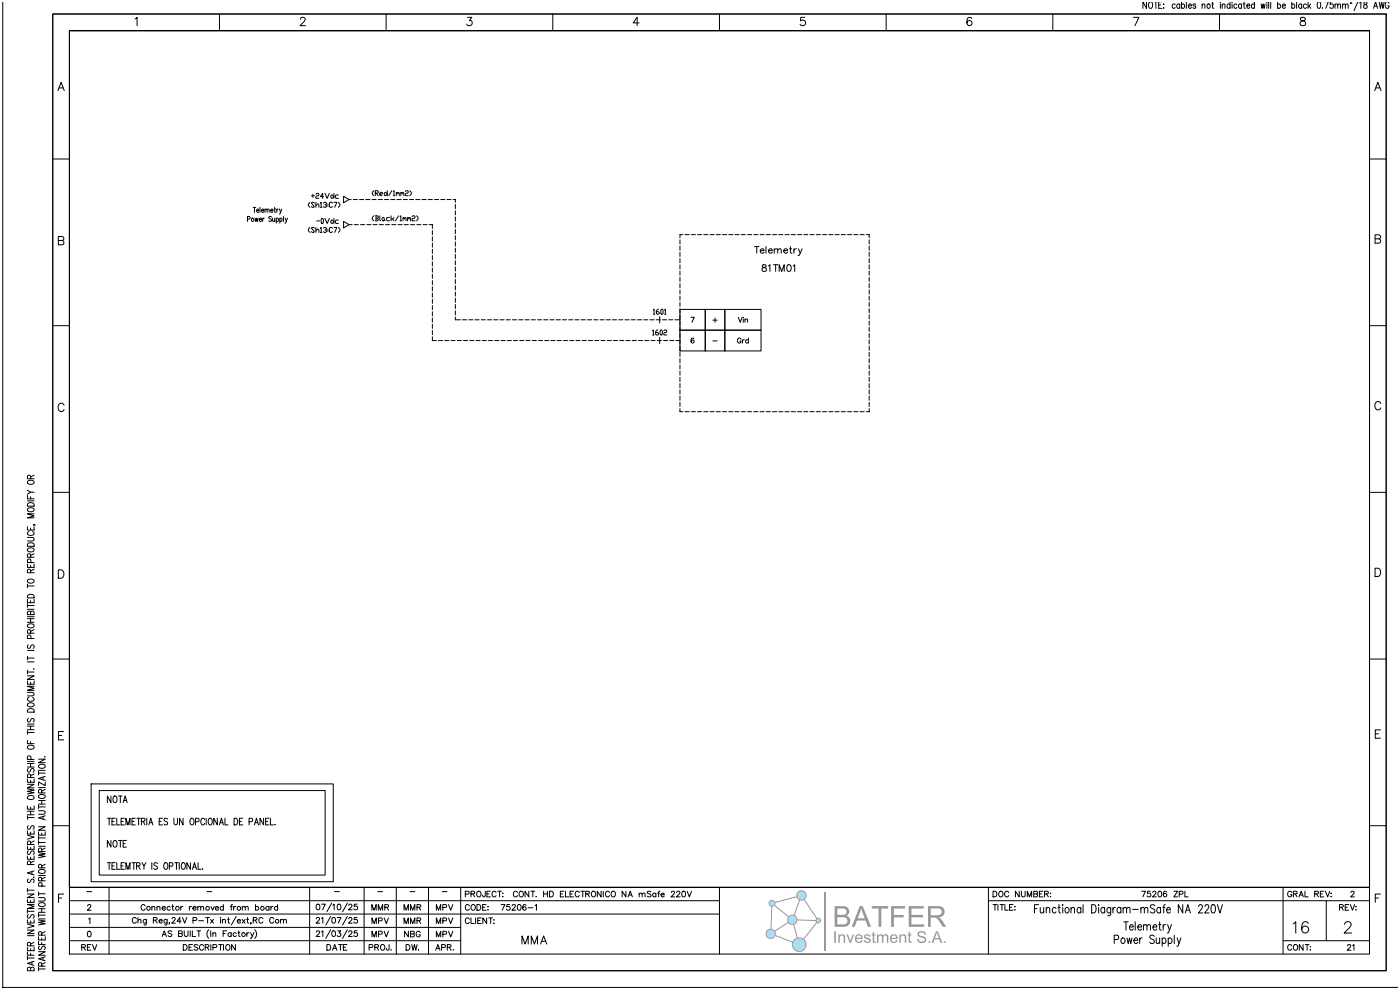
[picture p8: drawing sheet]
<svg xmlns="http://www.w3.org/2000/svg" width="420mm" height="297mm" viewBox="0 0 420 297" stroke-linecap="round" stroke-linejoin="round" font-family="sans-serif">
<!-- layer: 03 -->
<g fill="none" stroke="#000" stroke-width=".3">
<path d="M203.9 71.9v1.3M203.9 73.8v1.3M203.9 75.7v1.2M203.9 77.6v1.2M203.9 79.4v1.3M204.8 70.4h-.9v.9M205.5 70.4h1.2M207.3 70.4h1.3M209.2 70.4h1.3M211.1 70.4h1.2M213 70.4h1.2M214.8 70.4h1.3"/>
<path d="M216.7 70.4h1.2M218.6 70.4h1.2M220.4 70.4h1.3M222.3 70.4h1.3M224.2 70.4h1.2M226.1 70.4h1.2M227.9 70.4h1.3M229.8 70.4h1.3M231.7 70.4h1.2M233.6 70.4h1.2M235.4 70.4h1.3M237.3 70.4h1.3"/>
<path d="M239.2 70.4h1.2M241.1 70.4h1.2M242.9 70.4h1.3M244.8 70.4h1.3M246.7 70.4h1.2M248.6 70.4h1.2M250.4 70.4h1.3M252.3 70.4h1.3M254.2 70.4h1.2M256.1 70.4h1.2M257.9 70.4h1.3M259.8 70.4h.9v.9"/>
<path d="M260.7 71.9v1.3M260.7 73.8v1.3M260.7 75.7v1.2M260.7 77.6v1.2M260.7 79.4v1.3M260.7 70.4h.1M203.9 92.8h7.6v6.2h-7.6zM203.9 99h7.6v6.3h-7.6zM203.9 81.3v1.3M203.9 83.2v1.2M203.9 85.1v1.2M203.9 86.9v1.3"/>
<path d="M203.9 88.8v1.3M203.9 90.7v1.2M203.9 92.6v1.2M203.9 94.4v1.3M203.9 96.3v1.3M203.9 98.2v1.2M211.5 92.8h5.9v6.2h-5.9zM211.5 99h5.9v6.3h-5.9zM217.4 92.8h10.9v6.2h-10.9zM217.4 99h10.9v6.3h-10.9zM260.7 81.3v1.3M260.7 83.2v1.2"/>
<path d="M260.7 85.1v1.2M260.7 86.9v1.3M260.7 88.8v1.3M260.7 90.7v1.2M260.7 92.6v1.2M260.7 94.4v1.3M260.7 96.3v1.3M260.7 98.2v1.2M203.9 100.1v1.2M203.9 101.9v1.3M203.9 103.8v1.3M203.9 105.7v1.2"/>
<path d="M203.9 107.6v1.2M203.9 109.4v1.3M203.9 111.3v1.3M203.9 113.2v1.2M203.9 115.1v1.2M203.9 116.9v1.3M203.9 118.8v1.2M260.7 100.1v1.2M260.7 101.9v1.3M260.7 103.8v1.3M260.7 105.7v1.2M260.7 107.6v1.2"/>
<path d="M260.7 109.4v1.3M260.7 111.3v1.3M260.7 113.2v1.2M260.7 115.1v1.2M260.7 116.9v1.3M260.7 118.8v1.2M203.9 122.5v1h.9M203.9 120.7v1.2M204 123.5h.1M205.5 123.5h1.2M207.3 123.5h1.3M209.2 123.5h1.3"/>
<path d="M211.1 123.5h1.2M213 123.5h1.2M214.8 123.5h1.3M216.7 123.5h1.2M218.6 123.5h1.2M220.4 123.5h1.3M222.3 123.5h1.3M224.2 123.5h1.2M226.1 123.5h1.2M227.9 123.5h1.3M229.8 123.5h1.3M231.7 123.5h1.2"/>
<path d="M233.6 123.5h1.2M235.4 123.5h1.3M237.3 123.5h1.3M239.2 123.5h1.2M241.1 123.5h1.2M242.9 123.5h1.3M244.8 123.5h1.3M246.7 123.5h1.2M248.6 123.5h1.2M250.4 123.5h1.3M252.3 123.5h1.3M254.2 123.5h1.2"/>
<path d="M256.1 123.5h1.2M257.9 123.5h1.3M260.7 120.7v1.2M260.7 122.5v1h-.9M260.7 123.5h.1"/>
</g>
<!-- layer: _TEXTO -->
<g fill="none" stroke="#000" stroke-width=".3">
<path d="M93.4 58.7h.9M93.8 58.2v1M94.7 58.2l.3-.2h.4l.2 .2-.2 .5h-.4l-.3 .3v.5h.9M97 59h-.9l.7-1v1.5M97.4 58l.7 1.5 .7-1.5M99.5 58.5l.6 .5-.4 .5-.5-.3zM100.1 58v1.5M101.5 58.5h-.7l-.2 .2 .2 .8h.7M74.2 65.7l.7-.1v-.6l-.7-.1v1.5M75.9 62.2h.8M76.3 62.2v1.5M76.5 65.4l.2 1 .3-1 .2 1 .2-1"/>
<path d="M77 63.1h.6l-.1-.3a.42 .42 0 0 0-.5 .4 .42 .42 0 0 0 .6 .3M77.8 65.9h.6l-.1-.4a.42 .42 0 0 0-.5 .5 .42 .42 0 0 0 .6 .2M78 62.2v1.5M78.4 63.1h.7l-.1-.3a.42 .42 0 0 0-.6 .4 .42 .42 0 0 0 .7 .3M78.8 65.4v1M79.2 65.4l-.4 .5M79.5 63l.3-.3 .2 .1 .1 .9M79.5 62.7v1M80.1 63l.3-.3 .3 .1v.9M81.2 63.1h.7l-.1-.3a.42 .42 0 0 0-.6 .4 .42 .42 0 0 0 .7 .3M81.4 65.1l-.3-.2-.5 .2 .1 .4 .7 .5-.3 .4-.5-.2M81.8 65.4v1h.3l.3-.3"/>
<path d="M82.2 62.7h.4M82.4 62.2v1.2l.3 .3M82.4 65.4v1M82.8 65.6l.2-.1a.42 .42 0 0 1 .5 .5 .42 .42 0 0 1-.7 .2M82.8 65.4v1.5M83 62.7v1M83.5 62.7l-.5 .4M83.8 62.7l.4 1M83.9 65.6l.1-.1a.42 .42 0 0 1 .6 .5 .42 .42 0 0 1-.7 .2M83.9 65.4v1.5M84.5 62.7l-.5 1.4-.2 .1M85 64.9v1.5"/>
<path d="M85.5 65.4l.4 1M86.2 65.4l-.5 1.5h-.2M92.9 68.2l-.4 .5v.5l.4 .5M92.9 60.7l-.4 .5v.5l.4 .5M94.3 68.5l-.2-.3h-.5l-.2 .3 .9 1-.2 .2h-.5l-.2-.2M94.3 60.9l-.2-.2h-.5l-.2 .2 .9 1-.2 .3h-.5l-.2-.3M94.7 69.2l.7-.5 .2 .3v.7M94.7 61.7l.7-.5 .2 .2v.8M94.7 60.7v1.5M94.7 68.2v1.5M95 66.3h.9M96.1 68.5l.2-.3v1.5"/>
<path d="M96.1 60.9l.2-.2v1.5M96.1 69.7h.4M96.1 62.2h.4M96.5 65.5l.5 .3v1l-.2 .2-.5-.2v-1zM97 68.5l.2-.3h.5l.2 .3v.2l-.5 .3M97 60.9l.2-.2h.5l.2 .5-.5 .2M97.4 65.5l.7 1.5 .7-1.5M97.7 69l.2 .2-.2 .5h-.5l-.2-.2M97.7 61.4l.2 .3-.2 .5h-.5l-.2-.3M98.3 61.2v.2M98.3 61.7v.2M98.3 68.7v.3"/>
<path d="M98.3 69.2v.3M99.5 66l.6 .5-.4 .5-.5-.2zM99.7 68.5l-.2-.3h-.5l-.2 .3v1l.2 .2h.5l.2-.2M99.7 60.9l-.2-.2h-.5l-.2 .2v1l.2 .3h.5l.2-.3M100.1 65.5v1.5M100.1 68.2h.9l-.6 1.5M100.1 60.7h.9l-.6 1.5M101.5 66h-.7l-.2 .3 .2 .7h.7M101.5 68.2l.4 .5v.5l-.4 .5M101.5 60.7l.4 .5v.5l-.4 .5M226.3 73.9h1.3M227 73.9v2"/>
<path d="M228 75.2h1.2a.64 .64 0 0 0-.7-.5 .64 .64 0 0 0-.6 .6 .64 .64 0 0 0 .6 .6l.7-.2M228.7 79.5v.6l.9 .3 .3 .3a.67 .67 0 0 1-.7 .7 .67 .67 0 0 1-.7-.7l.3-.3 1-.5-.1-.4zM229.7 73.9v2M230.5 79.8l.4-.4v2M230.5 75.2h1.1a.64 .64 0 0 0-.7-.5 .64 .64 0 0 0-.5 .6 .64 .64 0 0 0 .6 .6l.6-.2M232 79.4h1.3M232.2 75l.5-.4 .5 .1 .1 1.2M232.2 74.6v1.3M232.6 79.4v2M233.3 75l.4-.4 .5 .1 .1 1.2M235.1 75.2h1.1a.64 .64 0 0 0-.7-.5 .64 .64 0 0 0-.6 .6 .64 .64 0 0 0 .6 .6l.7-.2M236.3 79.5a.65 .65 0 0 1 .9 .3l.1 .5a.86 .86 0 0 1-.8 1.1 1.28 1.28 0 0 1-.2-1.9z"/>
<path d="M236.8 74.6h.7M237.1 73.9v1.7l.1 .3h.3M237.9 79.8l.5-.4v2M238.1 74.6v1.3M238.9 74.6l-.5 .1-.3 .5M239.5 74.6l.5 1.3M240.6 74.6l-.9 1.9-.3 .1M207.2 95.2h1l-.7 1.5M213.8 96h1.3M214.5 95.4v1.3M221.4 95.2l.6 1.5 .6-1.5M222.9 95.2h.1"/>
<path d="M222.9 95.7v1M223.4 96l.4-.3h.4v1M223.4 95.7v1M233.7 81.4v-2l.8 2 .7-2v2M208.1 101.6v-.1a.74 .74 0 0 0-.9 .5 .74 .74 0 0 0 .5 .9 .47 .47 0 0 0 .5-.4 .47 .47 0 0 0-.4-.5 .47 .47 0 0 0-.5 .4M213.8 102.3h1.3M222.3 101.8a.55 .55 0 0 0-.7-.4 .55 .55 0 0 0-.4 .6v.3a.54 .54 0 0 0 .5 .6 .54 .54 0 0 0 .6-.6h-.4M222.7 101.9v1M223.3 101.9l-.4 .1-.2 .3M224.5 102.1a.48 .48 0 0 0-.7-.1 .48 .48 0 0 0 0 .7 .48 .48 0 0 0 .7 0M224.5 101.4v1.5"/>
<circle cx="75.8" cy="65.9" r=".46"/>
</g>
<!-- layer: 02 -->
<g fill="none" stroke="#000" stroke-width=".3">
<path d="M103.1 58.9l1.6 .9-1.6 1zM104.7 59.8h.6M105.9 59.8h1.3M107.8 59.8h1.3M109.7 59.8h1.2M111.6 59.8h1.2M113.4 59.8h1.3M115.3 59.8h1.3M117.2 59.8h1.2M119.1 59.8h1.2M120.9 59.8h1.3M122.8 59.8h1.3"/>
<path d="M124.7 59.8h1.2M126.6 59.8h1.2M128.4 59.8h1.3M130.3 59.8h1.3M132.2 59.8h1.2M134.1 59.8h1.2M135.9 59.8h.7v.9M136.6 59.8h.1M103.1 66.4l1.6 1-1.6 .9zM104.7 67.4h.9M106.2 67.4h1.3M108.1 67.4h1.3"/>
<path d="M110 67.4h1.2M111.9 67.4h1.2M113.7 67.4h1.3M115.6 67.4h1.3M117.5 67.4h1.2M119.4 67.4h1.2M121.2 67.4h1.3M123.1 67.4h1.3M125 67.4h1.2M126.9 67.4h1.2M128.7 67.4h1v1.1M129.7 69.1v1.3"/>
<path d="M129.7 71v1.3M129.7 72.9v1.2M129.7 74.8v1.2M129.7 76.6v1.3M129.7 78.5v1.3M129.7 67.4h.1M136.6 61.3v1.3M136.6 63.2v1.2M136.6 65.1v1.2M136.6 66.9v1.3M136.6 68.8v1.3M136.6 70.7v1.2"/>
<path d="M136.6 72.6v1.2M136.6 74.4v1.3M136.6 76.3v1.3M136.6 78.2v1.2M129.7 80.4v1.2M129.7 82.3v1.2M129.7 84.1v1.3M129.7 86v1.3M129.7 87.9v1.2M129.7 89.8v1.2M129.7 91.6v1.3M129.7 93.5v1.3"/>
<path d="M129.7 95.4v1.2M129.7 97.3v1.2M129.7 99.1v1.3M136.6 80.1v1.2M136.6 81.9v1.3M136.6 83.8v1.3M136.6 85.7v1.2M136.6 87.6v1.2M136.6 89.4v1.3M136.6 91.3v1.3M136.6 93.2v1.2M136.6 95.1v.8h1.5"/>
<path d="M138.7 95.9h1.3M140.6 95.9h1.2M142.5 95.9h1.2M144.3 95.9h1.3M146.2 95.9h1.3M148.1 95.9h1.2M150 95.9h1.2M151.8 95.9h1.3M153.7 95.9h1.3M155.6 95.9h1.2M157.4 95.9h1.3M159.3 95.9h1.3"/>
<path d="M161.2 95.9h1.2M163.1 95.9h1.2M164.9 95.9h1.3M166.8 95.9h1.3M168.7 95.9h1.2M170.6 95.9h1.2M172.4 95.9h1.3M174.3 95.9h1.3M176.2 95.9h1.2M178.1 95.9h1.2M179.9 95.9h1.3M181.8 95.9h1.3"/>
<path d="M183.7 95.9h1.2M185.6 95.9h1.2M187.4 95.9h1.3M189.3 95.9h1.3M191.2 95.9h1.2M193.1 95.9h1.2M194.9 95.9h1.3M196.8 95.9h1.3M198.7 95.9h1.2M200.6 95.9h1.2M202.4 95.9h1.5M129.7 101v1.1h1.2"/>
<path d="M131.5 102.1h1.3M133.4 102.1h1.2M135.3 102.1h1.2M137.1 102.1h1.3M139 102.1h1.3M140.9 102.1h1.2M142.8 102.1h1.2M144.6 102.1h1.3M146.5 102.1h1.3M148.4 102.1h1.2M150.3 102.1h1.2M152.1 102.1h1.3"/>
<path d="M154 102.1h1.3M155.9 102.1h1.2M157.8 102.1h1.2M159.6 102.1h1.3M161.5 102.1h1.3M163.4 102.1h1.2M165.3 102.1h1.2M167.1 102.1h1.3M169 102.1h1.3M170.9 102.1h1.2M172.8 102.1h1.2M174.6 102.1h1.3"/>
<path d="M176.5 102.1h1.2M178.4 102.1h1.2M180.2 102.1h1.3M182.1 102.1h1.3M184 102.1h1.2M185.9 102.1h1.2M187.7 102.1h1.3M189.6 102.1h1.3M191.5 102.1h1.2M193.4 102.1h1.2M195.2 102.1h1.3M197.1 102.1h1.3"/>
<path d="M199 102.1h1.2M200.9 102.1h1.2M202.7 102.1h1.2M33.3 238.7v2l-1.1-2v2M34.2 238.8l.1-.1a1.03 1.03 0 0 1 .8 1 1.03 1.03 0 0 1-.8 1 1.33 1.33 0 0 1-.1-1.9zM35.6 238.7h1M36.1 238.7v2M32.2 245.4h1.1M32.2 258.7h1.1M32.7 245.4v2M32.7 258.7v2M33.3 252.1v2l-1.1-2v2"/>
<path d="M33.6 246.4h.6M33.6 259.7h.6M34.2 252.2l.1-.1a1.03 1.03 0 0 1 .8 1 1.03 1.03 0 0 1-.8 1 1.33 1.33 0 0 1-.1-1.9zM34.6 245.4h-1v2h1M34.6 258.7h-1v2h1M35 245.4v2h.9M35 258.7v2h.9M35.6 252.1h1M36.1 252.1v2M36.3 246.4h.6M36.3 259.7h.6M36.9 240.7l.6-2 .6 2"/>
<path d="M36.9 253h.6M37.2 240.1h.7M37.3 245.4h-1v2h1M37.3 258.7h-1v2h1M37.8 247.4v-2l.6 2 .6-2v2M37.9 252.1h-1v2h1M39.6 246.4h.6M39.6 258.7h1.1M40.1 258.7v2M40.6 245.4h-1v2h1M41 259.7l.9-.1 .1-.3-.1-.5-.9-.1v2M41 245.4h1.1"/>
<path d="M41.5 259.7l.5 1M41.6 245.4v2M42.4 246.4l.9-.1 .2-.3-.2-.5-.9-.1v2M42.6 258.7l.6 1 .6-1M42.9 246.4l.6 1M43.2 259.7v1M44 245.4v2M44.6 247.4l.6-2 .6 2M44.9 246.7h.7M45.5 258.7v2M47.2 259l-.4-.3-.7 .3 .2 .5 .9 .7v.3l-.4 .2-.7-.2M47.7 246.4h.7"/>
<path d="M48.7 245.4h-1v2h1M49.4 258.8l.2-.1a1.03 1.03 0 0 1 .8 1 1.03 1.03 0 0 1-.8 1 1.33 1.33 0 0 1-.2-1.9zM50.3 245.7l-.4-.3-.7 .3 .1 .5 1 .6v.3l-.4 .3-.7-.3M50.8 259.8l.9-.1 .2-.3-.2-.6-.9-.1v2M52.2 245.4v1.4l.4 .6 .6-.3v-1.7M52.4 258.7h1.1M52.9 258.7v2M53.8 258.7v2M54.7 258.8l.1-.1a1.03 1.03 0 0 1 .8 1 1.03 1.03 0 0 1-.8 1 1.33 1.33 0 0 1-.1-1.9zM54.9 245.4v2l-1.1-2v2M57.1 258.7v2l-1.1-2v2M57.3 245.5l.1-.1a1.03 1.03 0 0 1 .8 1 1.03 1.03 0 0 1-.8 1 1.33 1.33 0 0 1-.1-1.9z"/>
<path d="M58.6 246.5l1-.1 .1-.3-.1-.6-1-.1v2M59.4 258.7v2h.9M61.4 245.9a.59 .59 0 0 0-.7-.5 .59 .59 0 0 0-.5 .8v.5a.59 .59 0 0 0 .5 .7 .59 .59 0 0 0 .7-.5M61.8 245.4v2M62.8 245.5l.1-.1a1.03 1.03 0 0 1 .8 1 1.03 1.03 0 0 1-.8 1 1.33 1.33 0 0 1-.1-1.9zM65.2 245.4v2l-1.1-2v2M65.8 247.4l.6-2 .6 2M66 246.7h.8M67.5 245.4v2h.9M70.2 245.4a1 1 0 0 1 1.1 1 1 1 0 0 1-1.1 1zM71.8 246.4h.6M72.8 245.4h-1v2h1"/>
<path d="M74.7 246.5l.9-.1 .2-.3-.2-.6-.9-.1v2M76.3 247.4l.6-2 .6 2M76.5 246.7h.8M79.1 245.4v2l-1.1-2v2M79.7 246.4h.6M80.7 245.4h-1v2h1M81.1 245.4v2h.9M82.5 247.2l.1 .1M37.8 260.7v-2l.6 2 .6-2v2M57.7 260.7l.6-2 .6 2M58 260.1h.7M60.8 260.6h.1"/>
</g>
<!-- layer: 01 -->
<g fill="none" stroke="#050505" stroke-width=".3">
<path d="M112.1 57.2l-.4 .5v.5l.4 .5M112.6 57.9h.6l.3-.5-.3-.2h-.6v1.5M112.8 57.9l.7 .8M113.9 58.2h.7l.2-.3-.2-.2h-.5l-.2 .2 .2 .8h.5M115.5 57.7l.7 .5-.5 .5-.4-.3zM116.2 57.2v1.5M117.5 57.2l-.9 1.5M118 57.4l.2-.2v1.5M118 58.7h.4M118.9 57.9l.2-.2 .2 .5M118.9 57.7v1M119.3 57.9l.2-.2 .3 .2v.8"/>
<path d="M120.2 57.9l.2-.2 .3 .5M120.2 57.7v1M120.7 57.9l.2-.2 .2 .2v.8M121.6 57.4l.2-.2h.4l.3 .2-.3 .5h-.4l-.2 .3v.5h.9M122.9 57.2l.5 .5v.5l-.5 .5M112.1 64.7l-.4 .5v.5l.4 .5M112.6 64.7h.6l.3 .3-.3 .5M112.8 65.5h.4l.3 .5-.3 .2h-.6M112.8 64.7v1.5M113.9 64.7v1.3l.2 .2M114.8 65.2l.5 .3-.3 .7-.4-.2zM115.3 66l.2 .2"/>
<path d="M116.8 65.2h-.6l-.3 .3 .3 .7h.6M117.3 64.7v1.5M117.7 65.7l.5 .5M118.2 65.2l-.5 .5h-.4M119.5 64.7l-.9 1.5M120 65l.2-.3v1.5M120 66.2h.4M120.9 65.5l.2-.3 .2 .5M120.9 65.2v1M121.3 65.5l.3-.3 .2 .3v.7M122.2 65.5l.3-.3 .2 .5M122.2 65.2v1"/>
<path d="M122.7 65.5l.2-.3 .2 .3v.7M123.6 65l.2-.3h.5l.2 .3-.2 .5h-.5l-.2 .2v.5h.9M124.9 64.7l.5 .5v.5l-.5 .5M195.7 99.2l.3-.2v1.5M196 93l.2-.3v1.5M196 94.2h.4M197.3 99l-.7 .5v.7l.3 .3h.4l.2-.5-.2-.3h-.7M197.5 92.7l-.6 .5v.8l.2 .2h.4l.3-.2-.3-.5h-.6M197.9 95v1.9M198.2 99l.5 .2v1l-.3 .3-.4-.3v-1zM198.4 92.7l.5 .3v1l-.2 .2-.5-.2v-1zM199.1 99.2l.2-.2h.5l.2 .2-.2 .5h-.5l-.2 .3v.5h.9"/>
<path d="M199.3 93l.3-.3v1.5M199.3 94.2h.5M195.7 100.5h.5M197.9 101.2v1.9"/>
</g>
<!-- layer: ROJO -->
<path d="M27.3 235.1h72.7v29.4h-72.7zM29.8 237.1h67.7v25.4h-67.7z" fill="none" stroke="#000" stroke-width=".3"/>
<!-- layer: 05 -->
<path d="M20.8 9.2h390v257h-390z" fill="none" stroke="#050505" stroke-width=".3"/>
<!-- layer: 0 -->
<path d="M20.8 9.2h390v257h-390z" fill="none" stroke="#050505" stroke-width=".3"/>
<g fill="none" stroke="#000" stroke-width=".3">
<path d="M15.8 4.2h400v287h-400zM20.8 9.2h390v277h-390zM40.5 5.7l.6-.5v2.5M65.8 4.2v5M90.1 5.8l.5-.6 .8 .2a.78 .78 0 0 1-.2 1.1l-1.2 1.2h1.6M115.8 4.2v5M140.2 5.2h1.3l-.7 1a.83 .83 0 0 1 .6 1.3 .83 .83 0 0 1-1.4-.3M165.8 4.2v5M191.7 6.9h-1.8l1.2-1.7v2.5M215.8 4.2v5M241.4 5.2h-1.2l-.1 1.1a.88 .88 0 0 1 1.3-.1 .88 .88 0 0 1-.2 1.4 .88 .88 0 0 1-1.2-.4M265.8 4.2v5"/>
<path d="M291.4 5.6a.74 .74 0 0 0-1-.3 1.43 1.43 0 0 0 .4 2.4 .78 .78 0 0 0 .8-.8 .78 .78 0 0 0-.8-.8 .78 .78 0 0 0-.8 .8M315.8 4.2v5M339.9 5.2h1.7l-1.2 2.5M365.8 4.2v5M390.2 5.3a.51 .51 0 0 0 .2 .9 .9 .9 0 0 1 1 .3 .9 .9 0 0 1 0 1.1l-.9 .1a.72 .72 0 0 1-.6-.8 .72 .72 0 0 1 .7-.6l.5-.1a.51 .51 0 0 0 .3-.9zM17.4 27.2l.9-2.5 1 2.5M17.7 26.4h1.2M412.3 27.2l1-2.5 .9 2.5M412.7 26.4h1.2M15.8 47.7h5M410.8 47.7h5M17.5 72.1h1.1a.66 .66 0 0 1 .6 .7 .66 .66 0 0 1-.6 .6h-1.1v-2.5h1.1l.4 .3v.7l-.4 .2"/>
<path d="M412.4 71.6h1.1a.66 .66 0 0 1 .6 .7 .66 .66 0 0 1-.6 .6h-1.1v-2.5h1.1l.5 .3v.7l-.5 .2M15.8 97.7h5M410.8 97.7h5M19.2 121.5a.92 .92 0 0 0-1-.6 .92 .92 0 0 0-.8 1v.6a.92 .92 0 0 0 .8 .9 .92 .92 0 0 0 1-.6M414.2 121a.92 .92 0 0 0-1.1-.6 .92 .92 0 0 0-.7 1v.6a.92 .92 0 0 0 .7 .9 .92 .92 0 0 0 1.1-.6M15.8 147.7h5M410.8 147.7h5M17.5 170.9h.8a1.33 1.33 0 0 1 .9 1.3 1.33 1.33 0 0 1-.9 1.2h-.8zM412.4 170.4h.9a1.33 1.33 0 0 1 .8 1.3 1.33 1.33 0 0 1-.8 1.2h-.9zM15.8 197.7h5M410.8 197.7h5M19.1 219.4h-1.5v2.5h1.5"/>
<path d="M414 218.9h-1.5v2.5h1.5M17.6 220.6h.9M412.5 220.1h.9M15.8 247.7h5M410.8 247.7h5M17.6 269.3h.9M19.1 268.2h-1.5v2.5M20.8 278.2h117.4M20.8 274.2h195M20.8 270.2h195M20.8 266.2h390M32.7 266.2v20"/>
<path d="M92.9 266.2v20M109.2 266.2v20M118.9 266.2v20M128.5 266.2v20M138.2 266.2v20M215.8 266.2v20M296.5 270.2h114.3M296.5 266.2v20M384.8 266.2v20M397.8 270.2v12M412.5 269.3h.9M414 268.2h-1.5v2.5"/>
<path d="M20.8 282.2h117.4M384.8 282.2h26"/>
</g>
<!-- layer: Texto Rotulo -->
<g fill="none" stroke="#000" stroke-width=".3">
<path d="M8.2 158v1h2v-1M8.2 148.6v1h2M8.2 147l1 .6-1 .6M8.2 150.2h2M8.3 152.6a1.13 1.13 0 0 1 1.9 .4 1.11 1.11 0 0 1-1.1 .5 1.11 1.11 0 0 1-.9-.8zM8.3 151.1a1.1 1.1 0 0 1 1.2-.3 1.1 1.1 0 0 1 .7 1h-2zM8.3 144.4a1.13 1.13 0 0 1 1.9 .4 1.11 1.11 0 0 1-1.1 .5 1.11 1.11 0 0 1-.9-.8zM8.7 159.4a.59 .59 0 0 0-.5 .8 .59 .59 0 0 0 .8 .4h.5a.59 .59 0 0 0 .7-.4 .59 .59 0 0 0-.4-.8M9.2 143.6l-.1-.9-.3-.2-.5 .2-.1 .9h2M9.2 149v.6M9.2 158.4v.6M9.2 147.6h1"/>
<path d="M10.1 157.4l.5 .1M10.2 154.1h-2l2 .6-2 .6h2M10.2 142.5l-1 .6M8.2 179.8v1h2v-1M8.2 169.2v1h2v-1M8.2 161.2h1.5l.5 .4-.3 .6-1.7 .1M8.2 175.2v1.1M8.2 175.7h2M8.3 178.6a1.1 1.1 0 0 1 1.2-.3 1.1 1.1 0 0 1 .7 1h-2zM8.3 174a1.13 1.13 0 0 1 1.9 .4 1.11 1.11 0 0 1-1.1 .5 1.11 1.11 0 0 1-.9-.8zM8.3 164.6a1.13 1.13 0 0 1 1.9 .5 1.11 1.11 0 0 1-1.1 .5 1.11 1.11 0 0 1-.9-.8zM8.3 163.1a1.1 1.1 0 0 1 1.2-.3 1.1 1.1 0 0 1 .7 1.1h-2z"/>
<path d="M9.2 171.8l-.1-.9-.3-.2-.5 .2-.1 .9h2M9.2 167.1l-.1-.9-.3-.1-.5 .1-.1 .9h2M9.2 169.6v.6M9.3 168.7l-.1-.9-.3-.1-.6 .1-.1 .9h2M10.2 170.7l-1 .5M10.2 166.1l-1 .5M8.2 181.1v1M8.2 196.8v1.1M8.2 198.5h2M8.2 197.4h2M8.2 195.1h2M8.2 186.6h2"/>
<path d="M8.2 185.6h2M8.2 185h2M8.2 182.8h2M8.2 181.6h2M8.3 187.4a1.13 1.13 0 0 1 1.9 .5 1.11 1.11 0 0 1-1.1 .4 1.11 1.11 0 0 1-.9-.7zM8.5 193.4l-.3 .4 .3 .7 .5-.2 .7-.9h.2l.3 .4-.3 .7M9.2 189.9l-.1-.9-.3-.2-.5 .2-.1 .9h2M9.2 183.7l-.2-.3h-.6l-.2 1h2v-.7l-.4-.4-.5 .1-.1 1M9.2 180.2v.6M9.2 185.6v1M9.3 191.5l-.1-.9-.3-.2-.6 .2-.1 .9h2M10.2 188.8l-1 .6"/>
<path d="M8.2 207.7h1.5l.5 .4-.3 .6h-1.7M8.2 204.2v1h2v-1M8.2 202.7h2l-2 1.1h2M8.2 201v1.1M8.2 219.2v1M8.2 219.7h2M8.2 218.9h2M8.2 217.8h2M8.2 217.2h2M8.2 201.6h2M8.3 212.8a1.1 1.1 0 0 1 1.2-.2 1.1 1.1 0 0 1 .7 1h-2zM8.3 211.1a1.13 1.13 0 0 1 1.9 .4 1.11 1.11 0 0 1-1.1 .5 1.11 1.11 0 0 1-.9-.8z"/>
<path d="M8.5 215.5l-.3 .4 .3 .7 .5-.2 .7-.9h.2l.3 .4-.3 .7M8.7 209.2a.59 .59 0 0 0-.5 .7 .59 .59 0 0 0 .8 .4h.5a.59 .59 0 0 0 .7-.4 .59 .59 0 0 0-.4-.7M9.2 204.6v.6M9.2 217.8v1.1M10.1 200.6l-.1 .1M10.2 205.8h-2l2 .6-2 .7h2M8.2 236.6l2 .4-2 .4 2 .4-2 .3M8.2 235.2h2l-2 1.1h2M8.2 233.6v1h2v-1M8.2 222.1v.9h2M8.2 230.1h2M8.2 229h2"/>
<path d="M8.2 228.4h2M8.3 238.9a1.13 1.13 0 0 1 1.9 .5 1.11 1.11 0 0 1-1.1 .4 1.11 1.11 0 0 1-.9-.8zM8.3 223.8a1.13 1.13 0 0 1 1.9 .5 1.11 1.11 0 0 1-1.1 .5 1.11 1.11 0 0 1-.9-.8zM8.5 230.5l-.3 .4 .3 .7 .5-.2 .7-.9h.2l.3 .4-.3 .7M9.2 233.2l-.1-.9-.3-.2-.5 .2-.1 .9h2M9.2 222.4v.6M9.2 229v1.1M9.2 234v.6M9.3 227.8l-.1-.9-.3-.2-.6 .2-.1 .9h2M10.2 232.1l-1 .5M11.6 227.7h2l-2 1.1h2M11.6 231.4v1"/>
<path d="M11.6 236.2h2M11.6 231.9h2M11.6 231h2M11.7 238.6a1.13 1.13 0 0 1 1.9 .4 1.11 1.11 0 0 1-1.1 .5 1.11 1.11 0 0 1-.9-.8zM11.7 229.5a1.13 1.13 0 0 1 1.9 .5 1.11 1.11 0 0 1-1.1 .5 1.11 1.11 0 0 1-.9-.8zM12.5 237.8l-.1-.9-.3-.1-.4 .1-.1 .9h2M12.9 233.1v.8M13.5 226.9l-.1 .1M13.6 234.6v1l-2-1v1M13.6 232.9l-2 .6 2 .6M13.6 236.8l-1.1 .5M8.2 256.7v1h2v-1"/>
<path d="M8.2 253.7v1h2v-1M8.2 250.5l2 .6-2 .6M8.2 249.2v1h2v-1M8.2 241.7v1h2v-1M8.2 244.7v1.1M8.2 245.2h2M8.2 244.4h2M8.2 243.3h2M8.5 255.2l-.3 .4 .3 .7 .5-.2 .7-.9h.2l.3 .4-.3 .7M8.5 247.7l-.3 .3 .3 .7 .5-.1 .7-.9h.2l.3 .3-.3 .7M9.2 259.3l-.1-.9-.3-.2-.5 .2-.1 .9h2M9.2 253.3l-.1-.9-.3-.2-.5 .2-.1 .9h2"/>
<path d="M9.2 242.1v.6M9.2 243.3v1.1M9.2 249.6v.6M9.2 254.1v.6M9.2 257.1v.6M10.2 258.2l-1 .6M10.2 252.2l-1 .6M11.6 255.7l2 .4-2 .4 2 .4-2 .4M11.6 249.5v1h2v-1M11.6 248h2l-2 1h2M11.6 243.2h1.4l.6 .4-.3 .6h-1.7M11.6 241.5v1.1"/>
<path d="M11.6 250.8v1M11.6 252.1v1.1M11.6 253.8h2M11.6 252.7h2M11.6 251.3h2M11.6 242h2M11.6 241.2h2M11.6 240.1h2M12.5 255.4l-.1-.9-.3-.1-.4 .1-.1 .9h2M12.5 240.1v1.1M12.5 249.9v.6M12.9 244.9v.8"/>
<path d="M13.6 244.7l-2 .6 2 .6M13.6 259.2l-1.1 .6M13.6 254.4l-1.1 .5M8.2 279h2l-2 1h2M8.2 277.1l2 .6-2 .7M8.2 275.8v1h2v-1M8.2 269.7v1h2v-1M8.2 268.1h2l-2 1.1h2M8.2 266.5v1M8.2 272.8v1.1M8.2 273.3h2M8.2 267h2"/>
<path d="M8.5 274.3l-.3 .4 .3 .7 .5-.2 .7-.9h.2l.3 .4-.3 .7M8.5 263.7l-.3 .3 .3 .7 .5-.1 .7-.9h.2l.3 .3-.3 .7M9.2 270.1v.6M9.2 276.2v.6M9.6 261.4v.8M10.1 263l-.1 .1M10.2 271.3h-2l2 .6-2 .6h2M10.2 261.2l-2 .6 2 .6M11.6 275.9l2 .4-2 .4 2 .4-2 .3M11.6 269.2h1.4l.6 .5-.3 .5-1.7 .1M11.6 267.5v1.1M11.6 273.9v1.1"/>
<path d="M11.6 275.6h2M11.6 274.5h2M11.6 273.6h2M11.6 272.6h2M11.6 268.1h2M11.6 262.6h2M11.7 271a1.13 1.13 0 0 1 1.9 .5 1.11 1.11 0 0 1-1.1 .5 1.11 1.11 0 0 1-.9-.8zM11.7 261.1a1.13 1.13 0 0 1 1.9 .4 1.11 1.11 0 0 1-1.1 .5 1.11 1.11 0 0 1-.9-.8zM12.5 264.2l-.1-.9-.3-.2-.4 .2-.1 .9h2M12.5 260.3l-.1-.9-.3-.2-.4 .2-.1 .9h2M12.5 272.6v1M12.6 265.8l-.1-.9-.3-.2-.5 .2-.1 .9h2"/>
<path d="M13.6 279.4l-1.1 .6M13.6 263.1l-1.1 .6M139.6 268.2l.9-.1 .1-.6-1-.2v1.7M140.8 271.7a.62 .62 0 0 0-.7-.4 .62 .62 0 0 0-.5 .7v.4a.62 .62 0 0 0 .5 .6 .62 .62 0 0 0 .7-.4M140.8 275.7a.62 .62 0 0 0-.7-.4 .62 .62 0 0 0-.5 .7v.4a.62 .62 0 0 0 .5 .6 .62 .62 0 0 0 .7-.4M141.3 268.1l.9-.1 .1-.5-1-.2v1.7M141.3 275.3v1.7h.9M141.6 271.4a.8 .8 0 0 1 1 .8 .8 .8 0 0 1-1 .7l-.3-.5zM141.8 268.1l.6 .9M142.6 275.3v1.7M143 271.3h.6a.91 .91 0 0 1 .6 .9 .91 .91 0 0 1-.6 .8h-.6zM143.3 267.4a.8 .8 0 0 1 1 .8 .8 .8 0 0 1-1 .7l-.3-.5z"/>
<path d="M143.3 276.1h.6M144.3 275.3h-1v1.7h1M144.7 272.1h.7M145.6 267.3l-.1 1.5-.6 .1-.2-.5M145.8 271.3h-1.1v1.7h1.1M146 275.3v1.7l-1.2-1.7v1.7M146 268.1h.7M146.4 271.9v.1zM146.4 272.8v.2zM146.6 275.3h1.1M147.1 267.3h-1.1v1.7h1.1M147.2 275.3v1.7"/>
<path d="M148.1 276h.1zM148.1 276.9h.1zM148.8 267.7a.62 .62 0 0 0-.7-.4 .62 .62 0 0 0-.5 .7v.4a.62 .62 0 0 0 .5 .6 .62 .62 0 0 0 .7-.4M149.3 267.3h1.1M149.8 267.3v1.7M150.7 268.9h.2zM150.8 267.9v.1zM297.8 267.3h.6a.91 .91 0 0 1 .6 .9 .91 .91 0 0 1-.6 .8h-.6zM297.8 271.3h1.2M298.4 271.3v1.7M299.3 271.3v1.7M299.9 267.4a.8 .8 0 0 1 1 .8 .8 .8 0 0 1-1 .7l-.4-.5z"/>
<path d="M299.9 271.3h1.2M300.5 271.3v1.7M301.4 271.3v1.7h1M302.5 267.7a.62 .62 0 0 0-.7-.4 .62 .62 0 0 0-.5 .7v.4a.62 .62 0 0 0 .5 .6 .62 .62 0 0 0 .7-.4M302.8 272.1h.6M303.8 271.3h-1v1.7h1M304.4 271.9v.1zM304.4 272.8v.2zM305.7 267.3v1.7l-1.1-1.7v1.7M306.3 267.3v1.2l.5 .5 .6-.2 .1-1.5M308.1 269v-1.7l.7 1.7 .6-1.7v1.7M310.1 268.1l1 .2 .1 .4-.4 .3h-.7v-1.7l1 .2v.5l-.3 .1"/>
<path d="M311.8 268.1h.6M312.8 267.3h-1v1.7h1M313.3 268.1l1-.1 .1-.5-1.1-.2v1.7M313.9 268.1l.5 .9M315.1 267.9v.1zM315.1 268.8v.2zM387.4 267.7a.62 .62 0 0 0-.7-.4 .62 .62 0 0 0-.5 .7v.4a.61 .61 0 0 0 .6 .6 .61 .61 0 0 0 .6-.6h-.4M387.9 268.1l1-.1 .1-.5-1.1-.2v1.7M388.5 268.1l.5 .9M389.6 269l.7-1.7 .6 1.7M389.9 268.4h.8M391.4 267.3v1.7h1"/>
<path d="M394.3 268.1l1-.1 .1-.5-1.1-.2v1.7M394.9 268.1l.5 .9M396 268.1h.7M397.1 267.3h-1.1v1.7h1.1M397.5 267.3l.7 1.7 .6-1.7M399.2 267.9v.1zM399.2 268.8v.2zM401.8 272.1l.9-.1 .1-.5-1-.2v1.7M402.3 272.1l.6 .9M403.5 272.1h.6M404.5 271.3h-1v1.7h1M405 271.3l.7 1.7 .6-1.7"/>
<path d="M406.7 271.9v.1zM406.7 272.8v.2zM8.2 285.5v1h2M8.2 284.1v1h2v-1M8.2 287.3h2M8.2 286.8v1.1M8.2 280.6h2M9.2 290.5l-.2-.3h-.6l-.2 1h2v-.7l-.4-.4-.5 .1-.1 1M9.2 283.7l-.1-.9-.3-.2-.5 .2-.1 .9h2M9.2 284.5v.6M9.2 285.9v.6M9.6 288.6v.7"/>
<path d="M10.2 288.3l-2 .6 2 .7M10.2 282.6l-1 .6M11.6 285.4h2l-2 1.1h2M11.6 282.3v1h2M11.6 280.9v1h2v-1M11.6 290.6h2M11.6 290.1v1.1M11.8 283.8l-.2 .3 .2 .7 .5-.1 .7-.9h.3l.3 .3-.3 .7M12.5 289.8l-.1-.9-.3-.2-.4 .2-.1 .9h2M12.5 280.5l-.1-.9-.3-.2-.4 .2-.1 .9h2M12.5 281.3v.6M12.5 282.7v.6"/>
<path d="M12.9 287.2v.8M13.6 287l-2 .6 2 .6M13.6 288.7l-1.1 .5M24.5 284.1l1-.1 .1-.5-1.1-.2v1.7M25.1 284.1l.5 .9M26.2 284.1h.6M27.3 283.3h-1.1v1.7h1.1M27.7 283.3l.7 1.7 .6-1.7M55 283.3h.5a.91 .91 0 0 1 .6 .9 .91 .91 0 0 1-.6 .8h-.5zM56.7 284.1h.6M57.7 283.3h-1v1.7h1M59.4 283.5l-.5-.2-.7 .2 .2 .5 1 .5v.3l-.5 .2-.7-.2"/>
<path d="M61 283.7a.62 .62 0 0 0-.7-.4 .62 .62 0 0 0-.5 .7v.4a.62 .62 0 0 0 .5 .6 .62 .62 0 0 0 .7-.4M61.5 284.1l1-.1 .1-.5-1.1-.2v1.7M62.1 284.1l.6 .9M63.2 283.3v1.7M63.9 284.2l1-.1v-.6l-1-.2v1.7M65.6 283.3h1.1M66.1 283.3v1.7M67 283.3v1.7M67.8 283.5l.2-.1a.8 .8 0 0 1 1 .8 .8 .8 0 0 1-1 .7l-.3-.5zM70.6 283.3v1.7l-1.1-1.7v1.7M98 283.3h.6a.91 .91 0 0 1 .6 .9 .91 .91 0 0 1-.6 .8h-.6zM99.7 285l.7-1.7 .6 1.7"/>
<path d="M100 284.4h.8M101.5 283.3h1.2M102.1 283.3v1.7M103 284.1h.6M104 283.3h-1v1.7h1M110.7 284.2l1-.1 .1-.6-1.1-.2v1.7M112.4 284.1l1-.1 .1-.5-1.1-.2v1.7M113 284.1l.6 .9M114.3 283.5l.1-.1a.8 .8 0 0 1 1 .8 .8 .8 0 0 1-1 .7l-.3-.5zM116.7 283.3l-.1 1.5-.5 .1-.2-.5M117.3 284.8l.1 .1M121.8 283.3h.6a.91 .91 0 0 1 .5 .9 .91 .91 0 0 1-.5 .8h-.6z"/>
<path d="M123.5 283.3l.4 1.7 .4-1.7 .4 1.7 .4-1.7M125.5 284.8l.1 .1M130.7 285l.6-1.7 .7 1.7M130.9 284.4h.8M132.5 284.2l.9-.1 .1-.6-1-.2v1.7M134.2 284.1l.9-.1 .1-.5-1-.2v1.7M134.7 284.1l.6 .9M135.9 284.8l.1 .1M387.4 283.7a.62 .62 0 0 0-.7-.4 .62 .62 0 0 0-.5 .7v.4a.62 .62 0 0 0 .5 .6 .62 .62 0 0 0 .7-.4M388.1 283.5l.1-.1a.8 .8 0 0 1 1 .8 .8 .8 0 0 1-1 .7l-.3-.5zM390.8 283.3v1.7l-1.1-1.7v1.7M391.5 283.3h1.1"/>
<path d="M392 283.3v1.7M392.9 284h.2zM392.9 284.9h.2z"/>
</g>
<!-- layer: VP -->
<path d="M.8 .8v295.4h418.4" fill="none" stroke="#000" stroke-width=".3"/>
<!-- layer: 0 -->
<path d="M229.8 267.2h16.3v18.2h-16.3z" fill="#adddf7"/>
<!-- layer: Texto Rotulo -->
<g fill="#989898">
<path d="M250.3 271.8h2.4a1.58 1.58 0 0 1 1.9 .9 1.58 1.58 0 0 1-.8 2 1.75 1.75 0 0 1 1.1 2.2 1.75 1.75 0 0 1-2.2 1.1h-2.4zM251.1 272.5v1.9h1.4a1.03 1.03 0 0 0 1.4-1 1.03 1.03 0 0 0-1.5-.9zM251.1 275.1v2.2h1.6a1.14 1.14 0 0 0 1.5-1.2 1.14 1.14 0 0 0-1.6-1zM257.8 271.8h.9l2.6 6.2h-1l-.7-1.9h-2.6l-.7 1.9h-.8zM258.3 272.4l-1 3h2.1zM261.5 271.8h4.9v.7h-2.1v5.5h-.8v-5.5h-2zM267.3 271.8h4.2v.7h-3.4v1.9h2.9v.8h-2.9v2.8h-.8zM272.6 271.8h4.4v.7h-3.6v1.9h3.4v.7h-3.4v2.2h3.8v.7h-4.6zM278.3 271.8h2.8a1.73 1.73 0 0 1 2.2 1.4 1.73 1.73 0 0 1-1.7 2l1 .8 1.2 2h-1l-1.6-2.3-.9-.5h-1.1v2.8h-.9zM279.2 272.5v2h1.7a1.08 1.08 0 0 0 1.5-.9 1.08 1.08 0 0 0-1.3-1.1z"/>
<path d="M250.2 279.3h.5v3.5h-.5zM251.4 280.3h.4v.3a.91 .91 0 0 1 1.6 .1l.1 2.1h-.4v-1.7l-.3-.4a.66 .66 0 0 0-.7 0 .66 .66 0 0 0-.2 .7v1.4h-.5zM253.9 280.3h.4l.7 2 .7-2h.5l-1 2.5h-.4zM256.9 280.4a1.2 1.2 0 0 1 1.3 0 1.2 1.2 0 0 1 .5 1.2h-1.8a.73 .73 0 0 0 .5 .9 .73 .73 0 0 0 .9-.5h.4a1.22 1.22 0 0 1-1.5 .8 1.22 1.22 0 0 1-.8-1.6zM257 280.9l-.1 .4h1.4a.7 .7 0 0 0-.5-.7 .7 .7 0 0 0-.8 .3zM259.4 280.4a1.09 1.09 0 0 1 1.7 .5l-.4 .1a.52 .52 0 0 0-.6-.6 .52 .52 0 0 0-.5 .7l.6 .2a.85 .85 0 0 1 1 .9 .85 .85 0 0 1-1.3 .6l-.8-.6v-.2h.4a.56 .56 0 0 0 .6 .5 .56 .56 0 0 0 .5-.6l-1.3-.6-.1-.4zM261.8 279.6l.4-.2v.9h.4v.3h-.4v1.6l.1 .2h.3l.1 .4h-.5a.55 .55 0 0 1-.4-.8v-1.4h-.4v-.3h.4zM263 280.3h.4v.3l.3-.3a.8 .8 0 0 1 1.2 .4 .82 .82 0 0 1 .9-.5 .82 .82 0 0 1 .6 .9v1.7h-.4v-1.7l-.2-.5a.6 .6 0 0 0-.6 .1 .6 .6 0 0 0-.3 .6v1.5h-.4v-1.7a.58 .58 0 0 0-.7-.5 .58 .58 0 0 0-.3 .9v1.3h-.5zM267.4 280.4a1.2 1.2 0 0 1 1.3 0 1.2 1.2 0 0 1 .5 1.2h-1.8a.73 .73 0 0 0 .5 .9 .73 .73 0 0 0 .9-.5h.4a1.22 1.22 0 0 1-1.5 .8 1.22 1.22 0 0 1-.8-1.6zM267.5 280.9l-.1 .4h1.4a.7 .7 0 0 0-.5-.7 .7 .7 0 0 0-.8 .3zM269.8 280.3h.3v.3a.91 .91 0 0 1 1.7 .1v2.1h-.4v-1.7l-.2-.4a.66 .66 0 0 0-.8 0 .66 .66 0 0 0-.2 .7v1.4h-.4zM272.5 279.6l.5-.2v.9h.4v.3h-.4v1.6l.1 .2h.3l.1 .4h-.5a.55 .55 0 0 1-.5-.8v-1.4h-.3v-.3h.3zM275.4 279.6a1.36 1.36 0 0 1 2.3 .7h-.4a.79 .79 0 0 0-.9-.7 .79 .79 0 0 0-.7 .8l.8 .3a1.11 1.11 0 0 1 1.3 1.2 1.11 1.11 0 0 1-1.5 .9 1.18 1.18 0 0 1-1.2-1.1l.4-.1a.92 .92 0 0 0 .9 .9 .92 .92 0 0 0 .9-.9l-1-.4a.99 .99 0 0 1-1-.5 .99 .99 0 0 1 .1-1.1zM278.5 282.3h.5v.5h-.5zM280.7 279.3h.5l1.5 3.5h-.6l-.4-1.1h-1.4l-.4 1.1h-.5zM281 279.7l-.6 1.7h1.2zM283.1 282.3h.5v.5h-.5z"/>
</g>
<path d="M247.6 267.7v17.5" fill="none" stroke="#989898" stroke-width=".3"/>
<g fill="#989898">
<path d="M232.3 271.4l4.3 3.5-.2 .2-4.3-3.5z"/>
<path d="M239.8 269.7l.3 .2-1.8 4.7-.3-.1z"/>
<path d="M239.1 275.8l5.7 .1v.3l-5.7-.1z"/>
<path d="M244.9 276.5l.3 .2-4.1 5.1-.2-.2z"/>
<path d="M237.9 277.3l.3-.1 1.1 4.1-.3 .1z"/>
<path d="M232.6 280.5l5.2 2-.1 .2-5.2-2z"/>
<path d="M231.3 271.8h.3l-.2 6.8h-.3z"/>
<path d="M232.4 270.5l6.7-1.7v.3l-6.7 1.7z"/>
<path d="M241 269.7l.2-.1 4 5.9-.3 .2z"/>
<path d="M232.4 279.1l4-2.6 .1 .3-4 2.6z"/>
<path d="M237.1 277l.6 .1v.3l-.7-.1z"/>
<path d="M236.4 276.9l.3-.2 .4 .3-.1 .3z"/>
<path d="M236.1 276.2h.3l.3 .5-.3 .2z"/>
<path d="M236.1 275.5l.3 .1v.6h-.3z"/>
<path d="M236.4 274.9l.3 .2-.3 .5-.3-.1z"/>
<path d="M236.4 274.9l.6-.4 .1 .2-.4 .4z"/>
<path d="M237 274.5l.7-.2v.3l-.6 .1z"/>
<path d="M237.7 274.3l.6 .2-.1 .2-.5-.1z"/>
<path d="M238.3 274.5l.6 .4-.3 .2-.4-.4z"/>
<path d="M238.6 275.1l.3-.2 .3 .6-.3 .1z"/>
<path d="M238.9 275.6l.3-.1v.7h-.3z"/>
<path d="M238.9 276.2h.3l-.3 .7-.3-.2z"/>
<path d="M238.2 277l.4-.3 .3 .2-.6 .4z"/>
<path d="M237.7 277.1l.5-.1 .1 .3-.6 .1z"/>
<path d="M231.1 271.5l.4 .2v.3l-.6-.2z"/>
<path d="M230.5 271.3l.3-.1 .3 .3-.2 .3z"/>
<path d="M230.5 270.6l.3 .1v.5l-.3 .1z"/>
<path d="M230.9 270.1l.2 .2-.3 .4-.3-.1z"/>
<path d="M230.9 270.1l.6-.2v.3l-.4 .1z"/>
<path d="M231.5 269.9l.7 .2-.2 .2-.5-.1z"/>
<path d="M232.2 270.1l.3 .5-.3 .1-.2-.4z"/>
<path d="M232.2 270.7l.3-.1v.7l-.3-.1z"/>
<path d="M232.2 271.2l.3 .1-.3 .5-.2-.3z"/>
<path d="M231.5 271.7l.5-.2 .2 .3-.7 .2z"/>
<path d="M239.8 269.7l.6 .1v.3l-.7-.1z"/>
<path d="M239.1 269.5l.3-.1 .4 .3-.1 .3z"/>
<path d="M238.8 268.9l.3-.1 .3 .6-.3 .1z"/>
<path d="M238.8 268.2l.3 .1v.5l-.3 .1z"/>
<path d="M239.1 267.6l.3 .2-.3 .5-.3-.1z"/>
<path d="M239.1 267.6l.6-.5 .1 .3-.4 .4z"/>
<path d="M239.7 267.1l.7-.1v.3l-.6 .1z"/>
<path d="M240.4 267l.7 .1-.2 .3-.5-.1z"/>
<path d="M241.1 267.1l.5 .5-.2 .2-.5-.4z"/>
<path d="M241.4 267.8l.2-.2 .3 .6-.3 .1z"/>
<path d="M241.6 268.3l.3-.1v.7l-.3-.1z"/>
<path d="M241.6 268.8l.3 .1-.3 .6-.2-.1z"/>
<path d="M240.9 269.7l.5-.3 .2 .1-.5 .5z"/>
<path d="M240.4 269.8l.5-.1 .2 .3-.7 .1z"/>
<path d="M245.1 276.6l.3 .1v.3l-.5-.2z"/>
<path d="M244.6 276.4l.3-.1 .2 .3-.2 .2z"/>
<path d="M244.6 275.8l.3 .1v.4l-.3 .1z"/>
<path d="M244.9 275.4l.2 .2-.2 .3-.3-.1z"/>
<path d="M244.9 275.4l.5-.2v.3l-.3 .1z"/>
<path d="M245.4 275.2l.5 .2-.1 .2-.4-.1z"/>
<path d="M245.9 275.4l.4 .4-.3 .1-.2-.3z"/>
<path d="M246 275.9l.3-.1v.6l-.3-.1z"/>
<path d="M246 276.3l.3 .1-.4 .4-.1-.2z"/>
<path d="M245.4 276.7l.4-.1 .1 .2-.5 .2z"/>
<path d="M239 285.1l.7 .2v.3l-.8-.2z"/>
<path d="M238.4 284.7l.6 .4-.1 .3-.8-.5z"/>
<path d="M237.7 284.2l.2-.1 .5 .6-.3 .2z"/>
<path d="M237.5 283.3h.3l.1 .8-.2 .1z"/>
<path d="M237.7 282.5l.2 .1-.1 .7h-.3z"/>
<path d="M238.1 281.8l.3 .2-.5 .6-.2-.1z"/>
<path d="M238.1 281.8l.8-.5 .1 .3-.6 .4z"/>
<path d="M238.9 281.3l.8-.2v.3l-.7 .2z"/>
<path d="M239.7 281.1l.9 .2-.1 .3-.8-.2z"/>
<path d="M240.6 281.3l.7 .5-.2 .2-.6-.4z"/>
<path d="M241.1 282l.2-.2 .5 .7-.3 .1z"/>
<path d="M241.5 282.6l.3-.1 .1 .8h-.3z"/>
<path d="M241.6 283.3h.3l-.1 .9-.3-.1z"/>
<path d="M241.5 284.1l.3 .1-.5 .7-.2-.2z"/>
<path d="M240.5 285.1l.6-.4 .2 .2-.7 .5z"/>
<path d="M239.7 285.3l.8-.2 .1 .3-.9 .2z"/>
<path d="M230.6 281.2l.6 .1v.3l-.7-.1z"/>
<path d="M229.9 281.1l.3-.2 .4 .3-.1 .3z"/>
<path d="M229.6 280.4h.3l.3 .5-.3 .2z"/>
<path d="M229.6 279.7l.3 .1v.6h-.3z"/>
<path d="M229.9 279.1l.3 .2-.3 .5-.3-.1z"/>
<path d="M229.9 279.1l.6-.5 .1 .3-.4 .4z"/>
<path d="M230.5 278.6l.7-.1v.3l-.6 .1z"/>
<path d="M231.2 278.5l.7 .1-.2 .3-.5-.1z"/>
<path d="M231.9 278.6l.5 .5-.2 .2-.5-.4z"/>
<path d="M232.2 279.3l.2-.2 .3 .6-.3 .1z"/>
<path d="M232.4 279.8l.3-.1v.7h-.3z"/>
<path d="M232.4 280.4h.3l-.3 .7-.2-.2z"/>
<path d="M231.7 281.2l.5-.3 .2 .2-.5 .4z"/>
<path d="M231.2 281.3l.5-.1 .2 .3-.7 .1z"/>
</g>
<g fill="none" stroke="#000" stroke-width=".3">
<path d="M342.8 .8v1.7M342.9 .8l1 1.7v-1.7M344.7 .8a1.12 1.12 0 0 0 .5 1.7 1.34 1.34 0 0 0 .3-1.7M346.7 .8v1.7M347.5 .8v1.7h1M347.5 1.5h.6M349 1.2v.2zM349 2.3v.2zM352.5 1.5l-.2-.2a.6 .6 0 0 0-.7 .5 .6 .6 0 0 0 .7 .6l.2-.2M353.8 1.5l-.1-.2a.6 .6 0 0 0-.8 .5 .6 .6 0 0 0 .8 .6l.1-.2M353.8 1.2v1.3M354.4 1.5l.1-.2a.6 .6 0 0 1 .8 .5 .6 .6 0 0 1-.8 .6l-.1-.2"/>
<path d="M354.4 .8v1.7M355.8 .8v1.7M356.4 1.8h1l-.2-.5a.6 .6 0 0 0-.8 .5 .6 .6 0 0 0 .8 .6l.2-.2M358.6 1.5l-.3-.3-.5 .3 .8 .4v.5l-.5 .1-.3-.3M360.6 1.6l.3-.4 .4 .1 .1 1.2M360.6 1.2v1.3M363.4 1.2h.6M363.7 .8v1.3l.4 .4M366 1.2v1.3M366.6 1.6l.4-.4 .3 .1 .1 1.2M366.6 1.2v1.3M368.9 1.5l-.1-.2a.6 .6 0 0 0-.8 .5 .6 .6 0 0 0 .8 .6l.1-.2"/>
<path d="M368.9 .8v1.7M369.5 1.2v1.3M371 1.5l-.2-.2a.6 .6 0 0 0-.7 .5 .6 .6 0 0 0 .7 .6l.2-.2M372.4 1.5l-.2-.2a.6 .6 0 0 0-.8 .5 .6 .6 0 0 0 .8 .6l.2-.2M372.4 1.2v1.3M372.9 1.2h.5M373.1 .8v1.3l.4 .4M374 1.8h.9l-.2-.5a.6 .6 0 0 0-.7 .5 .6 .6 0 0 0 .7 .6l.2-.2M376.2 1.5l-.1-.2a.6 .6 0 0 0-.8 .5 .6 .6 0 0 0 .8 .6l.1-.2M376.2 .8v1.7M378.2 1.2l.3 1.3 .3-1.3 .3 1.3 .3-1.3M380 1.2v1.3"/>
<path d="M380.5 .8v1.7M381.1 .8v1.7M383.2 1.5l.1-.2a.6 .6 0 0 1 .8 .5 .6 .6 0 0 1-.8 .6l-.1-.2M383.2 .8v1.7M384.6 1.8h.9l-.1-.5a.6 .6 0 0 0-.8 .5 .6 .6 0 0 0 .8 .6l.1-.2M387.4 1.5l.2-.2a.6 .6 0 0 1 .8 .5 .6 .6 0 0 1-.8 .6l-.2-.2M387.4 .8v1.7M388.9 .8v1.7M390.4 1.5l-.1-.2a.6 .6 0 0 0-.8 .5 .6 .6 0 0 0 .8 .6l.1-.2M390.4 1.2v1.3M391.9 1.5l-.2-.2a.6 .6 0 0 0-.8 .5 .6 .6 0 0 0 .8 .6l.2-.2M392.3 .8v1.7"/>
<path d="M392.6 1.8l.6 .7M393.1 1.2l-.8 .9M395.2 .8l-.1 1.3 .4 .4 .6-.4-.1-1.3M396.7 2.3v.1M398.3 .8l-.6 1.7M399 .8l-.1 .6a.59 .59 0 0 1 .9 0 .59 .59 0 0 1-.1 .9 .59 .59 0 0 1-.8-.2M400.4 1.6l.4-.4 .4 .1v1.2M400.4 1.2v1.3M401.2 1.6l.4-.4 .4 .1 .1 1.2M402.7 1.6l.4-.4 .3 .1 .1 1.2M402.7 1.2v1.3M403.5 1.6l.4-.4 .4 .1 .1 1.2"/>
<path d="M405.2 .8l-.2 .2h.5M407.2 .8l-1.1 2.4M408 .8l-.2 .1M408.2 .8v1.7M409.1 .8l.1 .4a.73 .73 0 0 1 .8 .4 .73 .73 0 0 1-.3 .9 .64 .64 0 0 1-.7-.7 .64 .64 0 0 1 .8-.5l.2-.5M412.2 1.8h.8M412.5 .8l-.5 1.7M412.7 .8l.5 1.7M413.7 .8l.3 1.7 .4-1.7M414.5 .8l.3 1.7 .3-1.7M415.7 .8a1.12 1.12 0 0 0 .5 1.7l.4-.5v-.2h-.4M416.5 .8l.1 .2"/>
<path d="M26 267.4h1.5M26.3 271.7l.3-.4 .7 .3-.3 .6-.8 .8h1.1M26.4 279.4a.83 .83 0 0 1 1.1 .6 .83 .83 0 0 1-.7 1l-.5-.3-.1-.7zM26.6 275.6l.4-.3v1.7M40.9 275.6a.62 .62 0 0 0-.7-.4 .62 .62 0 0 0-.5 .6v.4a.62 .62 0 0 0 .5 .7 .62 .62 0 0 0 .7-.4M41.4 276.1l.4-.4 .4 .1 .1 1.1M41.4 275.2v1.7M43.5 271.7a.62 .62 0 0 0-.7-.4 .62 .62 0 0 0-.5 .7v.4a.62 .62 0 0 0 .5 .6 .62 .62 0 0 0 .7-.4M43.9 275.7l-.1 1.6-.6 .1M43.9 276a.54 .54 0 0 0-.8-.1 .54 .54 0 0 0 0 .8 .54 .54 0 0 0 .8-.1M45.6 272.2l.4-.3 .4 .1v1M45.6 271.9v1.1"/>
<path d="M46 276l1-.1v-.6l-1-.1v1.7M46.6 276l.5 .9M47.1 272.2l.4-.3 .4 .1 .1 1M47.1 271.9v1.1M47.7 276.2h1a.54 .54 0 0 0-.6-.4 .54 .54 0 0 0-.5 .6 .54 .54 0 0 0 .5 .5l.6-.3M48.6 272.4h1a.54 .54 0 0 0-.6-.5 .54 .54 0 0 0-.5 .6 .54 .54 0 0 0 .5 .5l.6-.2M50.1 275.7l-.1 1.6-.6 .1M50.1 276a.54 .54 0 0 0-.8-.1 .54 .54 0 0 0 0 .8 .54 .54 0 0 0 .8-.1M50.9 276.8h-.2h.2l-.2 .4M51.1 272.1a.54 .54 0 0 0-.8-.1 .54 .54 0 0 0 0 .8 .54 .54 0 0 0 .8 0M51.5 279.4l-.4-.2-.7 .2 .2 .4 .9 .6v.2l-.4 .3-.7-.3M51.5 271.9h.6"/>
<path d="M51.6 275.6l.3-.4 .7 .3-.3 .6-.8 .8h1.1M51.8 271.3v1.4l.4 .3M53.6 280l1 .2 .1 .4-.4 .3h-.7v-1.7l1 .1v.5l-.3 .2M54.2 271.9v1.1M54.3 276.3h-1.2l.8-1.1v1.7M54.7 275.2l.7 1.7 .6-1.7M54.9 271.9l-.4 .1-.3 .4M55.3 279.2v1.2l.4 .5 .6-.3 .1-1.4M56.8 271.9v1.1M57 279.2v1.7M57.4 271.9l-.4 .1-.2 .4M57.7 279.2v1.7h1"/>
<path d="M57.9 272.4h.9a.54 .54 0 0 0-.6-.5 .54 .54 0 0 0-.5 .6 .54 .54 0 0 0 .6 .5l.5-.2M57.9 276.1l1-.1v-.7l-1-.1v1.7M59.1 279.2h1.1M59.3 272.2l.4-.3 .4 .1 .1 1M59.3 271.9v1.1M59.6 276.2h1.4M59.6 279.2v1.7M60.2 272.2l.4-.3 .4 .1 .1 1M61.7 275.2h1.1M62.1 267.4h1.4M62.3 275.2v1.7M62.6 278.9a1.75 1.75 0 0 0 0 2.5"/>
<path d="M63.2 275.7l.8 1.2M63.2 279.2v1.7M63.3 271.9l.5 1.1 .4-1.1M63.8 279.7v1.2M64 275.7l-.8 1.2M64.6 272.4h.9a.54 .54 0 0 0-.6-.5 .54 .54 0 0 0-.4 .6 .54 .54 0 0 0 .5 .5l.5-.2M66.1 275.2v.1zM66.1 275.7v1.2M66.7 276.1l.4-.4 .4 .1 .1 1.1M66.7 275.7v1.2M66.9 280h.7M67 272.1a.54 .54 0 0 0-.8-.1 .54 .54 0 0 0 0 .8 .54 .54 0 0 0 .8 0"/>
<path d="M67 271.3v1.7M68 279.2h-1.1v1.7M68.3 275.7h.5M68.5 275.2v1.4l.4 .3M69.1 271.9h.6M69.3 280a.54 .54 0 0 0-.8-.1 .54 .54 0 0 0 0 .8 .54 .54 0 0 0 .8-.1M69.3 279.7v1.2M69.8 271.3l-.5 .3v1.4M70.1 271.9v1.1M70.7 271.9l-.4 .1-.2 .4M70.8 274.9l-1.4 2.5M70.9 280a.54 .54 0 0 0-.8-.1 .54 .54 0 0 0 0 .8 .54 .54 0 0 0 .8-.1"/>
<path d="M71.2 276.2h.9a.54 .54 0 0 0-.6-.4 .54 .54 0 0 0-.4 .6 .54 .54 0 0 0 .5 .5l.5-.3M71.4 279.7h.5M71.6 279.2v1.4l.4 .3M72.6 275.7l.9 1.2M72.7 272.2l.4-.3 .4 .1 .1 1M72.7 271.9v1.1M73.5 275.7l-.9 1.2M73.6 272.2l.4-.3 .4 .1v1M74 275.7h.6M74 279.7v1.2M74.2 275.2v1.4l.4 .3M74.7 279.7l-.4 .1-.3 .4"/>
<path d="M75.2 279.7l.5 1.2M75.3 276.8h-.2h.2l-.2 .4M75.9 276l1-.1 .1-.6-1.1-.1v1.7M76.1 279.7l-.7 1.7h-.3M76.4 278.9a1.75 1.75 0 0 1 0 2.5M76.5 276l.6 .9M76.6 272.1a.54 .54 0 0 1 .8-.1 .54 .54 0 0 1 0 .8 .54 .54 0 0 1-.8 0M76.6 271.3v1.7M78.9 275.6a.62 .62 0 0 0-.8-.4 .62 .62 0 0 0-.5 .6v.4a.62 .62 0 0 0 .5 .7 .62 .62 0 0 0 .8-.4M80.7 272.1a.54 .54 0 0 0-.8-.1 .54 .54 0 0 0 0 .8 .54 .54 0 0 0 .8 0M80.7 271.9v1.1M81.2 271.9v1.1"/>
<path d="M81.9 271.9l-.4 .1-.3 .4M82.1 275.6a.62 .62 0 0 0-.7-.4 .62 .62 0 0 0-.5 .6v.4a.62 .62 0 0 0 .5 .7 .62 .62 0 0 0 .7-.4M83.3 272.1a.54 .54 0 0 0-.8-.1 .54 .54 0 0 0 0 .8 .54 .54 0 0 0 .8 0M83.3 271.3v1.7M84.1 276.1l.4-.4 .4 .1 .1 1.1M84.1 275.7v1.2M85 276.1l.4-.4 .4 .1 .1 1.1M94.9 275.6l.3-.4 .7 .3-.3 .6-.8 .8h1.1M94.9 279.6l.3-.4 .7 .3-.3 .6-.8 .8h1.1M95.1 271.3a.83 .83 0 0 1 1 .6 .83 .83 0 0 1-.6 1l-.6-.3-.1-.7zM96.4 271.2h1.2l-.8 1.7M96.4 275.5l.4-.3v1.7"/>
<path d="M96.4 279.5l.4-.3v1.7M99.2 274.9l-1.5 2.5M99.2 278.9l-1.5 2.5M99.5 270.9l-1.5 2.6M99.7 275.3a.83 .83 0 0 1 1.1 .6 .83 .83 0 0 1-.6 1l-.6-.3-.1-.7zM99.7 279.3a.83 .83 0 0 1 1.1 .6 .83 .83 0 0 1-.6 1l-.6-.3-.1-.7zM99.8 271.5l.4-.3v1.7M100.3 267.4h1.5M101.1 275.2h1.2l-.9 1.7M101.3 279.2h.9l-.5 .6a.57 .57 0 0 1 .4 .9 .57 .57 0 0 1-1-.1M101.4 271.3a.83 .83 0 0 1 1 .6 .83 .83 0 0 1-.6 1l-.6-.3-.1-.7zM104.2 270.9l-1.5 2.6"/>
<path d="M104.2 274.9l-1.5 2.5M104.2 278.9l-1.5 2.5M104.6 271.6l.3-.4 .7 .3-.3 .6-.8 .8h1.2M104.6 275.6l.3-.4 .7 .3-.3 .6-.8 .8h1.2M104.6 279.6l.3-.4 .7 .3-.3 .6-.8 .8h1.2M107.1 271.2h-.8l-.1 .7a.6 .6 0 0 1 .9 0 .6 .6 0 0 1-.1 .9 .6 .6 0 0 1-.9-.2M107.1 275.2h-.8l-.1 .7a.6 .6 0 0 1 .9 0 .6 .6 0 0 1-.1 .9 .6 .6 0 0 1-.9-.2M107.1 279.2h-.8l-.1 .7a.6 .6 0 0 1 .9 0 .6 .6 0 0 1-.1 .9 .6 .6 0 0 1-.9-.2M111.5 273v-1.7l.7 1.7 .6-1.7v1.7M111.6 277v-1.7l.6 1.7 .7-1.7v1.7M113.3 267.4h1.5M113.5 273v-1.7l.6 1.7 .7-1.7v1.7"/>
<path d="M113.5 276.2l1-.1 .1-.6-1.1-.2v1.7M115.2 275.3l.7 1.7 .6-1.7M115.2 279.3l.7 1.7 .6-1.7M115.4 272.1l1-.1 .1-.5-1.1-.2v1.7M116 272.1l.5 .9M121.2 277v-1.7l.6 1.7 .7-1.7v1.7M121.2 273v-1.7l.6 1.7 .7-1.7v1.7M122.5 279.3v1.7l-1.2-1.7v1.7M123 267.4h1.4M123.1 277v-1.7l.7 1.7 .6-1.7v1.7M123.1 273v-1.7l.7 1.7 .6-1.7v1.7M125.1 276.1l.9-.1 .1-.5-1-.2v1.7"/>
<path d="M125.1 272.1l.9-.1 .1-.5-1-.2v1.7M125.6 276.1l.6 .9M125.6 272.1l.6 .9M126 279.7a.62 .62 0 0 0-.7-.4 .62 .62 0 0 0-.5 .7v.4a.61 .61 0 0 0 .6 .6 .61 .61 0 0 0 .6-.6h-.4M130.9 273v-1.7l.6 1.7 .7-1.7v1.7M130.9 277v-1.7l.6 1.7 .7-1.7v1.7M132.6 267.4h1.5M132.8 272.2l1-.1 .1-.6-1.1-.2v1.7M132.8 276.2l1-.1 .1-.6-1.1-.2v1.7M134.5 271.3l.7 1.7 .6-1.7M134.5 275.3l.7 1.7 .6-1.7M134.5 279.3l.7 1.7 .6-1.7"/>
<path d="M150.3 271.3h1.1l-.8 1.7M152.9 271.3h-.8l-.1 .7a.6 .6 0 0 1 .9 0 .6 .6 0 0 1-.1 .9 .6 .6 0 0 1-.9-.2M153.6 271.7l.3-.4 .7 .3-.3 .6-.8 .8h1.2M155.2 267.7a.62 .62 0 0 0-.7-.4 .62 .62 0 0 0-.5 .7v.4a.62 .62 0 0 0 .5 .6 .62 .62 0 0 0 .7-.4M155.4 271.4a.83 .83 0 0 1 1 .6 .83 .83 0 0 1-.6 1l-.6-.3v-.7zM156 267.4a.8 .8 0 0 1 1 .8 .8 .8 0 0 1-1 .7l-.3-.5zM157.7 271.5v-.1a.83 .83 0 0 0-1 .6 .83 .83 0 0 0 .6 1 .53 .53 0 0 0 .5-.5 .53 .53 0 0 0-.5-.5 .53 .53 0 0 0-.5 .4M158.4 272.3h1.4M158.6 267.3v1.7l-1.1-1.7v1.7M159.2 267.3h1.2M159.8 267.3v1.7M160.5 271.6l.4-.3v1.7"/>
<path d="M160.8 268.8l.1 .1M163.1 267.3v1.7M163.1 268.1h1.1M164.2 267.3v1.7M164.8 267.3h.6a.91 .91 0 0 1 .6 .9 .91 .91 0 0 1-.6 .8h-.6zM168.1 268.1h.6M169.1 267.3h-1v1.7h1M169.6 267.3v1.7h1M171 268.1h.6M172 267.3h-1v1.7h1M173.7 267.7a.62 .62 0 0 0-.7-.4 .62 .62 0 0 0-.5 .7v.4a.62 .62 0 0 0 .5 .6 .62 .62 0 0 0 .7-.4M174.2 267.3h1.2"/>
<path d="M174.8 267.3v1.7M175.7 268.1l.9-.1 .1-.5-1-.2v1.7M176.2 268.1l.6 .9M177.7 267.4a.8 .8 0 0 1 1 .8 .8 .8 0 0 1-1 .7l-.3-.5zM180.3 267.3v1.7l-1.1-1.7v1.7M180.9 267.3v1.7M182.8 267.7a.62 .62 0 0 0-.7-.4 .62 .62 0 0 0-.5 .7v.4a.62 .62 0 0 0 .5 .6 .62 .62 0 0 0 .7-.4M183.6 267.4a.8 .8 0 0 1 1 .8 .8 .8 0 0 1-1 .7l-.3-.5zM187.7 267.3v1.7l-1.1-1.7v1.7M188.4 269l.6-1.7 .7 1.7M188.6 268.4h.8M191.7 268.2l.4-.3 .4 .1 .1 1"/>
<path d="M191.7 267.9v1.1M192.6 268.2l.4-.3 .4 .1 .1 1M195.3 267.5l-.4-.2-.8 .2 .2 .5 1 .5v.3l-.4 .2-.8-.2M196.7 268.1a.54 .54 0 0 0-.8-.1 .54 .54 0 0 0 0 .8 .54 .54 0 0 0 .8 0M196.7 267.9v1.1M197.3 267.9h.6M197.9 267.3l-.4 .3v1.4M198.3 268.4h.9a.54 .54 0 0 0-.6-.5 .54 .54 0 0 0-.4 .6 .54 .54 0 0 0 .5 .5l.5-.2M201.3 267.7l.4-.4 .6 .3-.2 .6-.8 .8h1.1M203 267.7l.3-.4 .6 .3-.2 .6-.8 .8h1.1M204.7 267.4a.83 .83 0 0 1 1 .6 .83 .83 0 0 1-.6 1l-.5-.3-.1-.7zM206.1 267.3l.7 1.7 .6-1.7"/>
<path d="M342.4 267.3h1.2l-.8 1.7M345 267.3h-.8l-.1 .7a.6 .6 0 0 1 .9 0 .6 .6 0 0 1-.1 .9 .6 .6 0 0 1-.8-.2M345.8 267.7l.3-.4 .6 .3-.2 .6-.8 .8h1.1M347.5 267.4a.83 .83 0 0 1 1 .6 .83 .83 0 0 1-.6 1l-.5-.3-.1-.7zM349.9 267.5l-.1-.1a.83 .83 0 0 0-1 .6 .83 .83 0 0 0 .6 1 .53 .53 0 0 0 .6-.5 .53 .53 0 0 0-.5-.5 .53 .53 0 0 0-.6 .4M352.1 267.3h1.1l-1.1 1.7h1.1M353.7 268.2l1-.1v-.6l-1-.2v1.7M355.4 267.3v1.7h1M387.8 277.1l.8-.6v3.4M392.4 276.9a1 1 0 0 0-1.5-.3 2.63 2.63 0 0 0 0 3.1 1.06 1.06 0 0 0 1.5-.5 1.06 1.06 0 0 0-.7-1.4 1.06 1.06 0 0 0-1.3 .9M403.3 277.3l.3-.7 1-.1a.83 .83 0 0 1 .5 1.2l-2 2.2h2.3M405.2 267.7l.3-.4 .7 .3-.3 .6-.8 .8h1.1"/>
<path d="M48.6 280.9l.7-1.7 .6 1.7M48.9 280.3h.8M63.8 280.1l.4-.4 .5 .1v1.1M111.6 281v-1.7l.6 1.7 .7-1.7v1.7M113.5 280.2l1-.1 .1-.6-1.1-.2v1.7M123.1 280.1l1.1 .2 .1 .4-.4 .3h-.8v-1.7l1.1 .2 .1 .3-.4 .3M130.9 281v-1.7l.6 1.7 .7-1.7v1.7M132.8 280.2l1-.1 .1-.6-1.1-.2v1.7M156.6 283.2v-2.5l.9 2.5 .9-2.5v2.5M159.3 283.2v-2.5l1 2.5 .9-2.5v2.5M162.1 283.2l1-2.5 .9 2.5M162.5 282.3h1.1"/>
<path d="M404.2 283.7l.3-.4 .6 .3-.2 .6-.8 .8h1.1M405.7 283.6l.4-.3v1.7"/>
<circle cx="362.5" cy="1.8" r=".61"/>
<circle cx="44.5" cy="272.4" r=".56"/>
<circle cx="53.2" cy="272.4" r=".56"/>
<circle cx="62.3" cy="272.4" r=".56"/>
<circle cx="71.7" cy="272.4" r=".56"/>
<circle cx="78.7" cy="272.4" r=".56"/>
<circle cx="83.1" cy="276.3" r=".56"/>
<circle cx="73" cy="280.3" r=".56"/>
</g>
<!-- layer: 0 -->
<g fill="none" stroke="#000" stroke-width=".3">
<path d="M310.3 272.5h.7M311.5 271.3h-1.2v2.5M312 272.2l.1 1.5 .5 .1 .4-.4M313 272.2v1.6M313.8 272.6l.5-.4 .5 .1 .1 1.5M313.8 272.2v1.6M316.8 272.5a.55 .55 0 0 0-.6-.4 .55 .55 0 0 0-.5 .4l-.1 .6a.68 .68 0 0 0 .8 .7l.4-.3M317.3 272.2h.7M317.6 271.3v2.1l.1 .3 .4 .1M318.8 271.3v.3zM318.8 272.2v1.6M319.7 272.3a.53 .53 0 0 1 .9 .2l.1 .6a.68 .68 0 0 1-.8 .7l-.5-.7z"/>
<path d="M321.2 272.6l.5-.4 .5 .1 .1 1.5M321.2 272.2v1.6M324.2 272.5a.55 .55 0 0 0-.5-.4 .55 .55 0 0 0-.6 .4l-.1 .6a.68 .68 0 0 0 .8 .7l.4-.3M324.2 272.2v1.6M324.8 271.3v2.5M327.4 271.3a1.34 1.34 0 0 1 1.4 .9 1.34 1.34 0 0 1-.4 1.5l-1 .1zM329.5 271.3v.3zM329.5 272.2v1.6M331.3 272.5a.55 .55 0 0 0-.5-.4 .55 .55 0 0 0-.5 .4l-.1 .6a.68 .68 0 0 0 .7 .7l.4-.3M331.3 272.2v1.6M333.1 272.2l-.1 2.2-.2 .3-.5-.2M333.1 272.5a.55 .55 0 0 0-.5-.4 .55 .55 0 0 0-.5 .4l-.1 .6a.68 .68 0 0 0 .8 .7l.3-.3"/>
<path d="M333.8 272.2v1.6M334.6 272.2a.68 .68 0 0 0-.8 .7M336.2 272.5a.55 .55 0 0 0-.5-.4 .55 .55 0 0 0-.6 .4l-.1 .6a.68 .68 0 0 0 .8 .7l.4-.3M336.2 272.2v1.6M336.8 272.6l.5-.4 .5 .1 .1 1.5M336.8 272.2v1.6M337.1 276.5h1.3M337.7 276.5v2.5M337.9 272.6l.5-.4 .4 .1 .1 1.5M338.8 278h1.1l-.2-.6a.53 .53 0 0 0-.8 .3l-.1 .6a.68 .68 0 0 0 .7 .7l.4-.4M339.7 272.8h1.7M340.5 276.5v2.5"/>
<path d="M341.2 278h1.2l-.2-.6a.53 .53 0 0 0-.9 .3l-.1 .6a.68 .68 0 0 0 .8 .7l.4-.4M342.2 272.6l.5-.4 .4 .1 .1 1.5M342.2 272.2v1.6M343 277.8l.4-.5 .5 .1 .1 1.6M343 277.3v1.7M343.2 272.6l.5-.4 .5 .1 .1 1.5M344 277.8l.5-.5 .5 .1 .1 1.6M345.8 278h1.2l-.2-.6a.53 .53 0 0 0-.9 .3l-.1 .6a.68 .68 0 0 0 .8 .7l.4-.4M346.4 271.7a.66 .66 0 0 0-.9-.4 .66 .66 0 0 0-.4 .9l1.1 .6 .2 .7a.77 .77 0 0 1-1.4 0M347.5 277.3h.7M347.8 276.5v2l.1 .4 .4 .1M348.1 272.5a.55 .55 0 0 0-.5-.4 .55 .55 0 0 0-.6 .4l-.1 .6a.68 .68 0 0 0 .8 .7l.4-.3"/>
<path d="M348.1 272.2v1.6M348.7 272.2h.7M348.9 277.3v1.7M349.5 271.3l-.4 .2-.1 .3v2M349.6 277.3a.68 .68 0 0 0-.7 .7M349.9 272.9h1.1l-.2-.6a.53 .53 0 0 0-.8 .2l-.1 .6a.68 .68 0 0 0 .8 .7l.3-.3M350.2 277.3l.6 1.7M351.3 277.3l-.8 2.4-.4 .1M354.7 271.3v2.5l-1.3-2.5v2.5M355.5 273.8l.8-2.5 .7 2.5M355.8 273h.9M359.5 271.9l.4-.6 .6 .2 .2 .3-.3 .8-1 1.2h1.3"/>
<path d="M361.4 271.9l.4-.6h.4l.4 .5-.3 .8-1 1.2h1.4M363.5 271.5l.5-.2a1.63 1.63 0 0 1 0 2.5h-.2a1.85 1.85 0 0 1-.3-2.3zM365.1 271.3l.8 2.5 .8-2.5M334.2 281.8l1.1-.1 .2-.4-.2-.7-1.1-.1v2.5M336.5 281.4a.53 .53 0 0 1 .8 .3l.1 .6a.68 .68 0 0 1-.7 .7l-.5-.7zM338 281.3l.4 1.7 .4-1.7 .3 1.7 .4-1.7M340.1 282h1.1l-.1-.6a.53 .53 0 0 0-.9 .3l-.1 .6a.68 .68 0 0 0 .8 .7l.3-.4M341.8 281.3v1.7M342.6 281.3a.68 .68 0 0 0-.8 .7M346.2 280.8a.66 .66 0 0 0-.9-.3 .66 .66 0 0 0-.3 .8l1 .6 .2 .7a.77 .77 0 0 1-1.3 0M346.8 281.3l.1 1.6 .4 .1 .5-.5M347.8 281.3v1.7"/>
<path d="M348.6 281.7a.55 .55 0 0 1 .5-.4 .55 .55 0 0 1 .5 .4l.1 .6a.68 .68 0 0 1-.7 .7l-.4-.4M348.6 281.3v2.5M350.4 281.7a.55 .55 0 0 1 .5-.4 .55 .55 0 0 1 .5 .4l.1 .6a.68 .68 0 0 1-.7 .7l-.4-.4M350.4 281.3v2.5M352.2 280.5v2.5M353.1 281.3l.5 1.7M354.2 281.3l-.9 2.4-.3 .1"/>
</g>
</svg>
